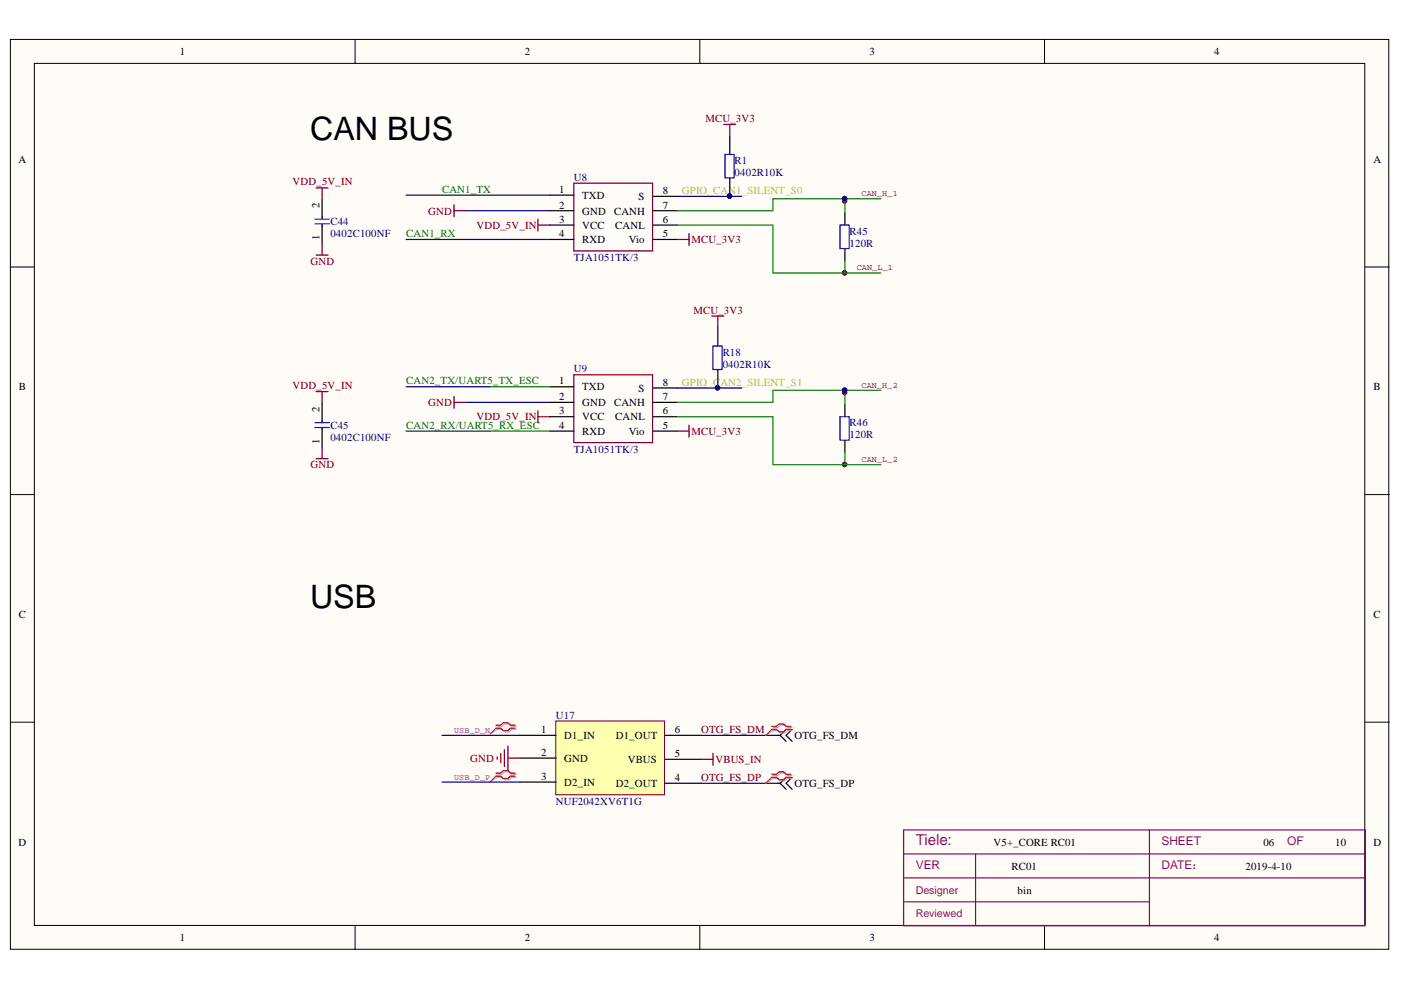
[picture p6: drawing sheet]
<svg xmlns="http://www.w3.org/2000/svg" width="297mm" height="210mm" viewBox="0 0 297 210" stroke-linecap="round" stroke-linejoin="round" font-family="sans-serif">
<defs><g id="words">
<g font-size="6.8">
<text x="65.7" y="29.8">CAN BUS</text>
<text x="65.7" y="128.8">USB</text>
</g>
<text font-size="3.2" fill="#7d0089" x="194.2" y="179.1">Tiele:</text>
<g font-size="2.5" fill="#800080">
<text x="246.3" y="179.2">SHEET</text>
<text x="272.9" y="179.2">OF</text>
<text x="194.2" y="184.3">VER</text>
</g>
<text font-size="2.5" fill="#a1006a" x="246.3" y="184.3">DATE：</text>
<g font-size="2.3">
<text x="38.2" y="11.7">1</text>
<text x="111.3" y="11.7">2</text>
<text x="184.4" y="11.7">3</text>
<text x="257.5" y="11.7">4</text>
<text x="3.9" y="34.5">A</text>
<text x="291.2" y="34.5">A</text>
<text x="118.5" y="40.8">1</text>
<text x="140.5" y="41.1">8</text>
<text x="67.8" y="44.1" transform="rotate(-90 67.8 44.1)">2</text>
<text x="118.5" y="44.2">2</text>
<text x="118.5" y="47.3">3</text>
<text x="123.4" y="42.1">TXD</text>
<text x="123.4" y="45.5">GND</text>
<text x="130.2" y="45.5">CANH</text>
<text x="135.4" y="42.4">S</text>
<text x="140.5" y="47.3">6</text>
<text x="140.5" y="44.2">7</text>
<text x="67.8" y="50.9" transform="rotate(-90 67.8 50.9)">1</text>
<text x="118.5" y="50.3">4</text>
<text x="123.4" y="48.5">VCC</text>
<text x="123.4" y="51.6">RXD</text>
<text x="130.5" y="48.5">CANL</text>
<text x="133.3" y="51.6">Vio</text>
<text x="140.5" y="50.3">5</text>
<text x="4" y="82.8">B</text>
<text x="118.5" y="81.5">1</text>
<text x="123.4" y="82.8">TXD</text>
<text x="135.4" y="83">S</text>
<text x="140.5" y="81.8">8</text>
<text x="291.2" y="82.8">B</text>
<text x="67.8" y="87.3" transform="rotate(-90 67.8 87.3)">2</text>
<text x="118.5" y="84.8">2</text>
<text x="118.5" y="87.8">3</text>
<text x="123.4" y="86.1">GND</text>
<text x="123.4" y="89.1">VCC</text>
<text x="130.2" y="86.1">CANH</text>
<text x="130.5" y="89.1">CANL</text>
<text x="140.5" y="87.8">6</text>
<text x="140.5" y="84.8">7</text>
<text x="67.8" y="94.1" transform="rotate(-90 67.8 94.1)">1</text>
<text x="118.5" y="90.9">4</text>
<text x="123.4" y="92.2">RXD</text>
<text x="133.3" y="92.2">Vio</text>
<text x="140.5" y="90.9">5</text>
<text x="4" y="131">C</text>
<text x="291.2" y="131">C</text>
<text x="114.7" y="155.4">1</text>
<text x="143.1" y="155.4">6</text>
<text x="114.7" y="160.2">2</text>
<text x="119.6" y="161.5">GND</text>
<text x="119.6" y="156.7">D1_IN</text>
<text x="130.5" y="156.7">D1_OUT</text>
<text x="133.1" y="161.7">VBUS</text>
<text x="143.1" y="160.5">5</text>
<text x="168.4" y="156.7">OTG_FS_DM</text>
<text x="114.7" y="165.4">3</text>
<text x="119.6" y="166.6">D2_IN</text>
<text x="130.5" y="166.9">D2_OUT</text>
<text x="143.1" y="165.6">4</text>
<text x="168.4" y="166.9">OTG_FS_DP</text>
<text x="3.9" y="179.3">D</text>
<text x="210.7" y="179.3">V5+_CORE RC01</text>
<text x="267.9" y="179.3">06</text>
<text x="283.1" y="179.3">10</text>
<text x="291.2" y="179.3">D</text>
<text x="214.5" y="184.4">RC01</text>
<text x="264.1" y="184.4">2019-4-10</text>
<text x="215.7" y="189.4">bin</text>
<text x="38.2" y="199.6">1</text>
<text x="111.3" y="199.6">2</text>
<text x="184.4" y="199.6">3</text>
<text x="257.5" y="199.6">4</text>
</g>
<g font-size="2.3" fill="#800000">
<text x="149.6" y="25.9">MCU_3V3</text>
<text x="62" y="39.3">VDD_5V_IN</text>
<text x="90.8" y="45.5">GND</text>
<text x="101" y="48.5">VDD_5V_IN</text>
<text x="146.6" y="51.6">MCU_3V3</text>
<text x="65.8" y="56.1">GND</text>
<text x="147" y="66.5">MCU_3V3</text>
<text x="62" y="82.5">VDD_5V_IN</text>
<text x="90.8" y="86.1">GND</text>
<text x="101" y="89.1">VDD_5V_IN</text>
<text x="146.6" y="92.2">MCU_3V3</text>
<text x="65.8" y="99.3">GND</text>
<text x="148.7" y="155.4">OTG_FS_DM</text>
<text x="99.7" y="161.5">GND</text>
<text x="151.7" y="161.7">VBUS_IN</text>
<text x="148.7" y="165.6">OTG_FS_DP</text>
</g>
<g font-size="2.3" fill="#000080">
<text x="155.8" y="34.8">R1</text>
<text x="121.7" y="38.3">U8</text>
<text x="155.8" y="37.3">0402R10K</text>
<text x="70.1" y="47.8">C44</text>
<text x="70.1" y="50.3">0402C100NF</text>
<text x="180.1" y="49.8">R45</text>
<text x="180.1" y="52.3">120R</text>
<text x="121.7" y="55.4">TJA1051TK/3</text>
<text x="153.2" y="75.4">R18</text>
<text x="153.2" y="77.9">0402R10K</text>
<text x="121.7" y="79">U9</text>
<text x="70.1" y="90.9">C45</text>
<text x="70.1" y="93.4">0402C100NF</text>
<text x="121.7" y="96">TJA1051TK/3</text>
<text x="180.1" y="90.4">R46</text>
<text x="180.1" y="92.9">120R</text>
<text x="117.9" y="152.3">U17</text>
<text x="117.9" y="170.7">NUF2042XV6T1G</text>
</g>
<g font-size="2.3" fill="#008000">
<text x="93.7" y="40.8">CAN1_TX</text>
<text x="86.1" y="50.3">CAN1_RX</text>
<text x="86.1" y="81.5">CAN2_TX/UART5_TX_ESC</text>
<text x="86.1" y="90.9">CAN2_RX/UART5_RX_ESC</text>
</g>
<g font-size="2.3" fill="#d4d200">
<text x="144.6" y="41.1">GPIO_CAN1_SILENT_S0</text>
<text x="144.6" y="81.8">GPIO_CAN2_SILENT_S1</text>
</g>
<g font-size="2.3" fill="#800080">
<text x="194.2" y="189.4">Designer</text>
<text x="194.2" y="194.5">Reviewed</text>
</g>
<g font-size="1.8" fill="#800000">
<text x="182.7" y="41.6">CAN_H_1</text>
<text x="181.6" y="57.3">CAN_L_1</text>
<text x="182.7" y="82.3">CAN_H_2</text>
<text x="182.7" y="98">CAN_L_2</text>
</g>
<g font-size="1.8" fill="#a1006a">
<text x="96.3" y="155.4">USB_D_N</text>
<text x="96.3" y="165.3">USB_D_P</text>
</g>
</g></defs>
<g fill="#fffcf8" stroke="#000" stroke-width=".21">
<path d="M2.2 8.4h292.2v192.9h-292.2z"/>
<path d="M7.3 13.4h282.1v182.8h-282.1z"/>
</g>
<path d="M75.3 8.4v5M148.4 8.4v5M221.5 8.4v5M2.2 56.6h5.1M289.5 56.6h5M2.2 104.9h5.1M289.5 104.9h5M2.2 153.1h5.1M289.5 153.1h5M75.3 196.3v5.1M148.4 196.3v5.1M221.5 196.3v5.1" fill="none" stroke="#000" stroke-width=".21"/>
<g fill="#000080" stroke="#000080" stroke-width=".21">
<circle cx="179.1" cy="98.5" r=".47"/>
<circle cx="179.1" cy="57.8" r=".47"/>
<circle cx="179.1" cy="42.1" r=".47"/>
<circle cx="154.7" cy="41.6" r=".46"/>
<circle cx="179.1" cy="82.7" r=".46"/>
<circle cx="152.1" cy="82.2" r=".46"/>
</g>
<path d="M243.7 176v20.3M191.6 196v-20h97.9v20M191.6 181.1h97.9M191.6 191.2h52.1M191.6 186.1h97.9M191.6 196.3h97.9M206.8 181.1v14.9" fill="none" stroke="#800080" stroke-width=".25"/>
<g fill="none" stroke="#000" stroke-width=".25">
<path d="M154.7 28.9v3.8M154.7 37.8v3.8M68.3 42.4v3.8M68.3 47.7v3.8M116.6 41.4h5.1M116.6 44.7h5.1M116.6 47.7h5.1M116.6 50.8h5.1M138.5 44.7h5M138.5 47.7h5M138.5 50.8h5M138.5 41.6h5"/>
<path d="M179.1 45.2v2.5M179.1 52.8v2.5M152.2 69.6v3.8M152.2 78.5v3.8M68.3 85.6v3.8M68.3 90.9v3.8M116.6 82h5.1M116.6 85.3h5.1M116.6 88.4h5.1M116.6 91.4h5.1M138.5 85.3h5M138.5 88.4h5"/>
<path d="M138.5 91.4h5M138.5 82.3h5M179.1 85.8v2.6M179.1 93.4v2.6"/>
</g>
<path d="M66.8 47.5h3M66.8 46.5h3M68.3 45.9v.6M68.3 47.5v.5M178.1 47.7h1.9v5h-1.9zM66.8 90.6h3M66.8 89.6h3M68.3 89.1v.5M68.3 90.6v.6M178.1 88.4h1.9v4.9h-1.9z" fill="none" stroke="#00f" stroke-width=".25"/>
<g fill="none" stroke="#800000" stroke-width=".25">
<path d="M67 39.9h2.6M68.3 39.9v2.5M121.7 38.8h16.7v14.4h-16.7zM153.5 26.4h2.5M154.7 26.4v2.5M67 54.1h2.6M68.3 51.5v2.6M96.3 43.4v2.5M96.3 44.7h2.5M114.1 46.5v2.5M114.1 47.7h2.5M143.5 50.8h2.6"/>
<path d="M146.1 49.5v2.5M121.7 79.5h16.7v14.3h-16.7zM150.9 67h2.6M152.2 67v2.6M67 83h2.6M67 97.2h2.6M68.3 83v2.6M68.3 94.7v2.5M96.3 84v2.6M96.3 85.3h2.5M114.1 87.1v2.5M114.1 88.4h2.5"/>
<path d="M143.5 91.4h2.6M146.1 90.1v2.6"/>
</g>
<path d="M86.1 41.4h30.5M86.1 50.8h30.5M98.8 44.7h17.8M143.5 41.6h13.8M86.1 82h17.8M86.1 91.4h17.8M98.8 85.3h17.8M143.5 82.3h13.8" fill="none" stroke="#000080" stroke-width=".25"/>
<g fill="#800000" stroke="#800000" stroke-width=".21">
<circle cx="179.1" cy="42.6" r=".47"/>
<circle cx="179.1" cy="57.8" r=".47"/>
<circle cx="179.1" cy="83.2" r=".47"/>
<circle cx="179.1" cy="98.5" r=".47"/>
</g>
<path d="M143.5 44.7h20.4v-2.6h15.2v3.1M143.5 47.7h20.4v10.2h22.9M179.1 42.1h7.7M179.1 55.3v2.6M103.9 82h12.7M103.9 91.4h12.7M143.5 88.4h20.4v10.1h22.9M143.5 85.3h20.4v-2.5h15.2v3M179.1 96v2.5M179.1 82.8h7.7" fill="none" stroke="#008000" stroke-width=".25"/>
<path d="M153.7 32.7h1.9v5h-1.9zM151.1 73.4h2v5h-2z" fill="none" stroke="#0000bf" stroke-width=".25"/>
<path d="M117.8 152.9h23.1v15.6h-23.1z" fill="#ffffb0" stroke="#800000" stroke-width=".21"/>
<g fill="none" stroke="#000" stroke-width=".25">
<path d="M110.2 155.9h7.7M141 155.9h7.6M164.9 155.9h.5M165.4 155.9l1.3 1.3M166.7 154.6l-1.3 1.3M167.9 154.6l-1.2 1.3 1.2 1.3M110.2 165.8h7.7M110.2 160.7h7.7M141 161h7.6M141 166.1h7.6M164.9 166.1h.5M165.4 166.1l1.3 1.2"/>
<path d="M166.7 164.8l-1.3 1.3M167.9 164.8l-1.2 1.3 1.2 1.2"/>
</g>
<path d="M93.7 155.9h16.5M148.6 155.9h16.3M93.7 165.8h16.5M148.6 166.1h16.3" fill="none" stroke="#000080" stroke-width=".25"/>
<path d="M106.2 159.7v2.1M106.9 159v3.5M107.7 158.2v5.1M151.2 159.7v2.6M105.4 160.5v.5M107.7 160.7h2.5M148.6 161h2.6" fill="none" stroke="#800000" stroke-width=".25"/>
<path d="M105.4 154h1l.5-.5h1.1l.5 .5h1M105.4 154.6h1l.5 .5h1.1l.5-.5h1M163.9 154.3h1l.5-.5h1l.5 .5h1M163.9 154.9h1l.5 .5h1l.5-.5h1M105.4 164.2h1l.5-.5h1.1l.5 .5h1M105.4 164.8h1l.5 .5h1.1l.5-.5h1M163.9 164.4h1l.5-.5h1l.5 .5h1M163.9 165.1h1l.5 .5h1l.5-.5h1" fill="none" stroke="#d0a19e" stroke-width=".25"/>
<path d="M105.4 154.6l-1.5 1.1M163.9 154.9l-1.5 1M105.4 164.8l-1.5 1M163.9 165.1l-1.5 1" fill="none" stroke="#d0a19e" stroke-width=".21"/>
<path d="M105.2 153.8h1l.5-.6h1l.5 .6h1M105.2 154.4h1l.5 .5h1l.5-.5h1M163.6 154h1l.6-.5h1l.5 .5h1M163.6 154.6h1l.6 .5h1l.5-.5h1M105.2 163.9h1l.5-.5h1l.5 .5h1M105.2 164.5h1l.5 .6h1l.5-.6h1M163.6 164.2h1l.6-.5h1l.5 .5h1M163.6 164.8h1l.6 .5h1l.5-.5h1" fill="none" stroke="#f00" stroke-width=".25"/>
<path d="M105.2 154.4l-1.3 1.3M163.6 154.6l-1.2 1.3M105.2 164.5l-1.3 1.3M163.6 164.8l-1.2 1.3" fill="none" stroke="#f00" stroke-width=".21"/>
<use href="#words"/>
</svg>
